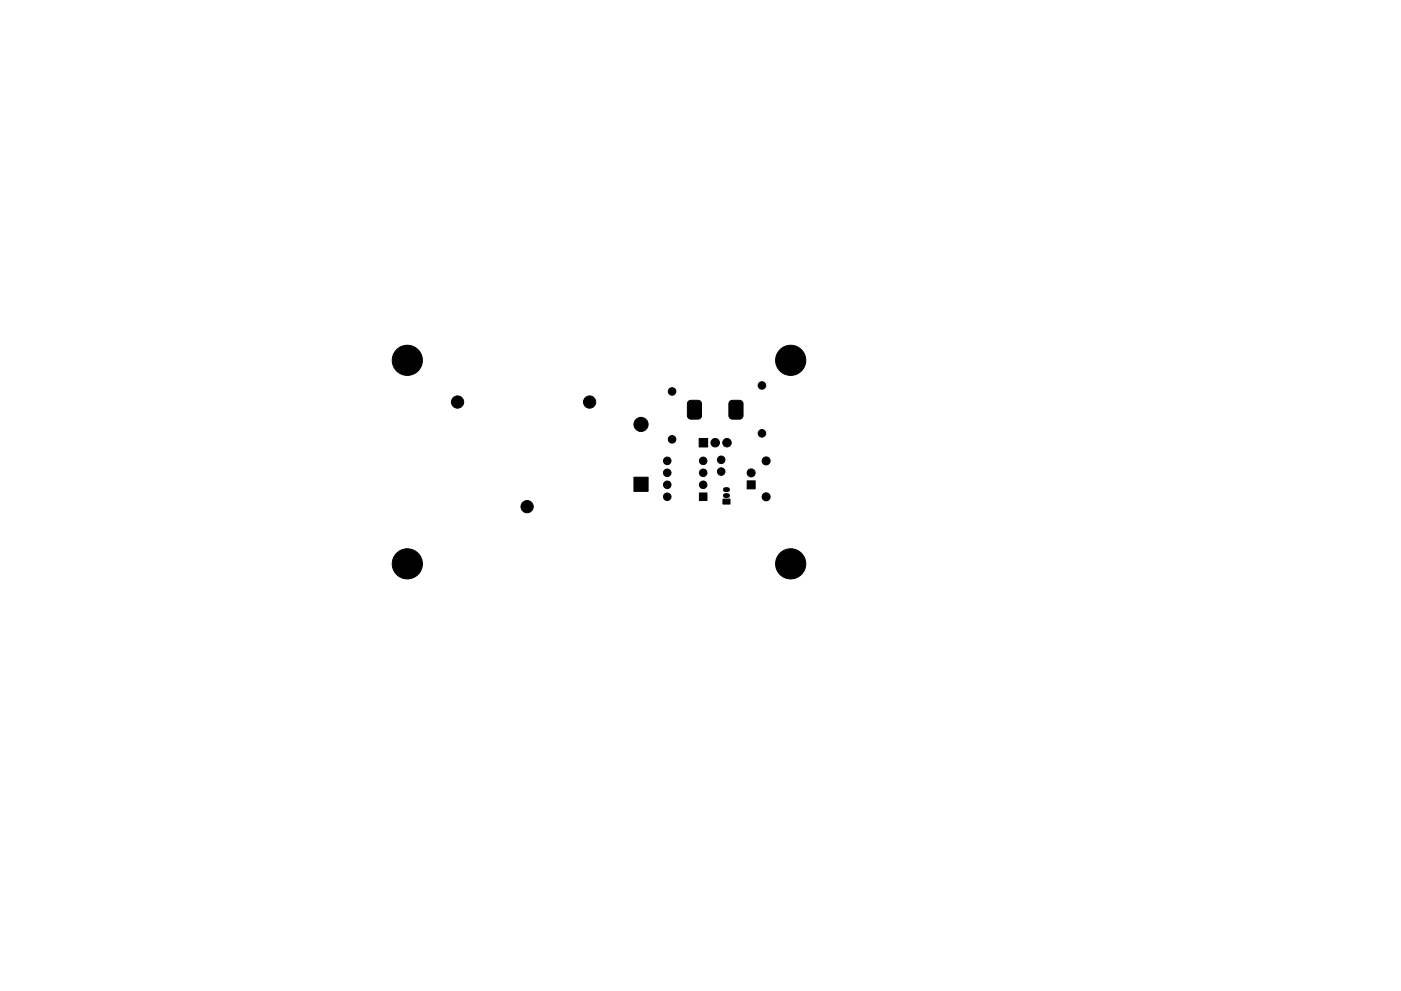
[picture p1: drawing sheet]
<svg xmlns="http://www.w3.org/2000/svg" width="297mm" height="210mm" viewBox="0 0 297 210" stroke-linecap="round" stroke-linejoin="round" font-family="sans-serif">
<g fill="#000" stroke="#000" stroke-width=".21">
<path d="M146 85.1l.5-.2h1.5l.6 .3 .1 .5v2.5l-.2 .6-.5 .1h-1.5l-.6-.3-.2-.4v-2.5zM148.2 93h1.8v1.8h-1.8zM154.8 85.1l.5-.2h1.5l.6 .3 .1 .5v2.5l-.2 .6-.5 .1h-1.5l-.6-.3-.2-.4v-2.5zM134.4 101.2h3v3h-3zM148.3 104.6h1.6v1.6h-1.6zM153.3 105.9h1.5v1h-1.5zM158.4 102h1.7v1.7h-1.7z"/>
<circle cx="86.4" cy="76.4" r="3.2"/>
<circle cx="167.6" cy="76.4" r="3.2"/>
<circle cx="97" cy="85.3" r="1.3"/>
<circle cx="125" cy="85.3" r="1.3"/>
<circle cx="135.9" cy="90" r="1.5"/>
<circle cx="141.5" cy="97.8" r=".8"/>
<circle cx="142.5" cy="83.1" r=".8"/>
<circle cx="142.5" cy="93.2" r=".8"/>
<circle cx="149.1" cy="97.8" r=".8"/>
<circle cx="151.6" cy="93.9" r=".9"/>
<circle cx="152.9" cy="97.6" r=".8"/>
<circle cx="154.1" cy="93.9" r=".9"/>
<circle cx="161.5" cy="91.9" r=".8"/>
<circle cx="161.5" cy="81.8" r=".8"/>
<circle cx="162.4" cy="97.8" r=".85"/>
<circle cx="86.4" cy="119.6" r="3.2"/>
<circle cx="111.8" cy="107.5" r="1.3"/>
<circle cx="141.5" cy="105.4" r=".8"/>
<circle cx="141.5" cy="100.3" r=".8"/>
<circle cx="141.5" cy="102.9" r=".8"/>
<circle cx="149.1" cy="102.9" r=".8"/>
<circle cx="149.1" cy="100.3" r=".8"/>
<circle cx="152.9" cy="100.1" r=".8"/>
<circle cx="159.3" cy="100.3" r=".85"/>
<circle cx="162.4" cy="105.4" r=".85"/>
<circle cx="167.6" cy="119.6" r="3.2"/>
</g>
<path d="M153.8 103.9h.5M153.8 105.2h.5" fill="none" stroke="#000" stroke-width="1.1"/>
</svg>
